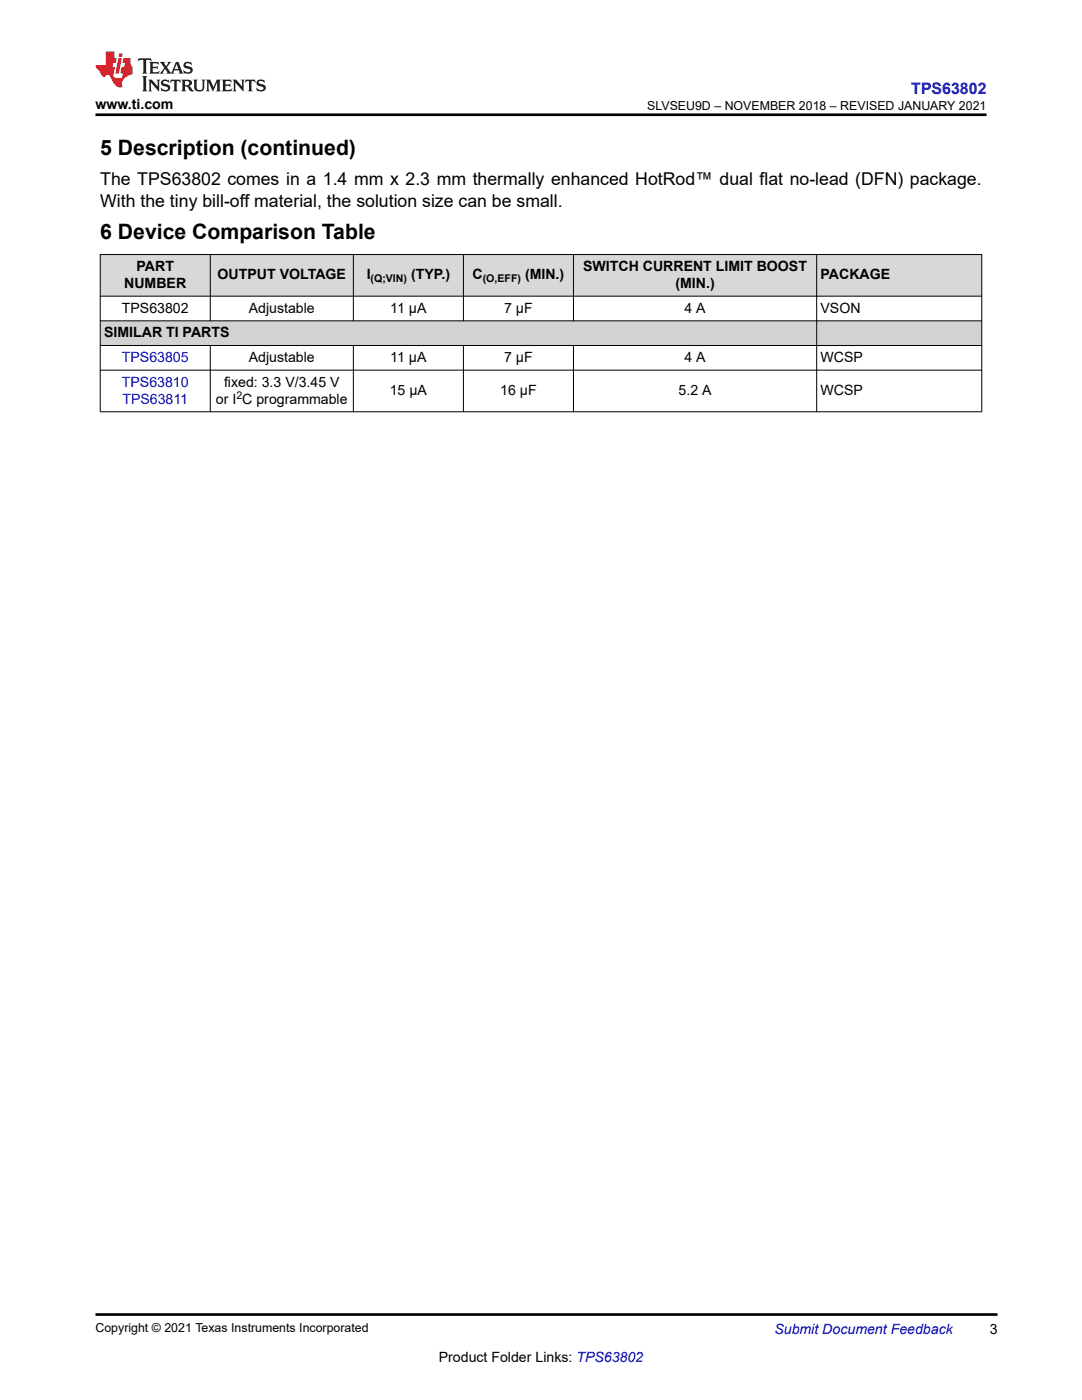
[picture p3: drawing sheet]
<svg xmlns="http://www.w3.org/2000/svg" width="216mm" height="279mm" viewBox="0 0 216 279" stroke-linecap="round" stroke-linejoin="round" font-family="sans-serif">
<defs><g id="words">
<g font-size="4.2">
<text x="20" y="30.9">5 Description (continued)</text>
<text x="20" y="47.8">6 Device Comparison Table</text>
</g>
<g font-size="3.5">
<text x="20" y="41.2">With the tiny bill-off material, the solution size can be small.</text>
<text x="20" y="37">The TPS63802 comes in a 1.4 mm x 2.3 mm thermally enhanced HotRod™ dual flat no-lead (DFN) package.</text>
</g>
<text font-size="3.2" fill="#00f" x="181.8" y="18.7">TPS63802</text>
<g font-size="2.8">
<text x="19" y="21.8">www.ti.com</text>
<text x="24.8" y="57.5">NUMBER</text>
<text x="27.2" y="54.1">PART</text>
<text x="43.4" y="55.8">OUTPUT VOLTAGE</text>
<text x="73.2" y="55.8">I</text>
<text x="82" y="55.8">(TYP.)</text>
<text x="94.3" y="55.8">C</text>
<text x="104.8" y="55.8">(MIN.)</text>
<text x="116.4" y="54.1">SWITCH CURRENT LIMIT BOOST</text>
<text x="134.8" y="57.5">(MIN.)</text>
<text x="163.7" y="55.8">PACKAGE</text>
<text x="24.3" y="62.4">TPS63802</text>
<text x="49.6" y="62.4">Adjustable</text>
<text x="77.9" y="62.4">11 µA</text>
<text x="100.6" y="62.4">7 µF</text>
<text x="136.6" y="62.4">4 A</text>
<text x="163.7" y="62.4">VSON</text>
<text x="20.8" y="67.3">SIMILAR TI PARTS</text>
<text x="44.7" y="77.1">fixed: 3.3 V/3.45 V</text>
<text x="49.6" y="72.2">Adjustable</text>
<text x="77.9" y="72.2">11 µA</text>
<text x="100.6" y="72.2">7 µF</text>
<text x="136.6" y="72.2">4 A</text>
<text x="163.7" y="72.2">WCSP</text>
<text x="43.1" y="80.5">or I C programmable</text>
<text x="77.8" y="78.8">15 µA</text>
<text x="99.8" y="78.8">16 µF</text>
<text x="135.4" y="78.8">5.2 A</text>
<text x="163.7" y="78.8">WCSP</text>
<text x="197.5" y="266.1">3</text>
<text x="87.6" y="271.7">Product Folder Links: TPS63802</text>
</g>
<g font-size="2.8" fill="#00f">
<text x="24.3" y="72.2">TPS63805</text>
<text x="24.3" y="77.1">TPS63810</text>
<text x="24.4" y="80.5">TPS63811</text>
<text x="154.5" y="266.2">Submit Document Feedback</text>
</g>
<g font-size="2.5">
<text x="129.1" y="21.9">SLVSEU9D – NOVEMBER 2018 – REVISED JANUARY 2021</text>
<text x="19" y="265.9">Copyright © 2021 Texas Instruments Incorporated</text>
</g>
<g font-size="2.1">
<text x="73.9" y="56.3">(Q;VIN)</text>
<text x="96.3" y="56.3">(O,EFF)</text>
<text x="47.2" y="79.6">2</text>
</g>
</g></defs>
<g fill="#d8d8d8">
<path d="M20 50.8h175.9v8.3h-175.9z" fill-rule="evenodd"/>
<path d="M20.1 50.9h21.8v8.1h-21.8z" fill-rule="evenodd"/>
<path d="M42 50.9h28.4v8.1h-28.4z" fill-rule="evenodd"/>
<path d="M70.6 50.9h21.8v8.1h-21.8z" fill-rule="evenodd"/>
<path d="M92.5 50.9h21.9v8.1h-21.9z" fill-rule="evenodd"/>
<path d="M114.5 50.9h48.4v8.1h-48.4z" fill-rule="evenodd"/>
<path d="M163 50.9h32.8v8.1h-32.8z" fill-rule="evenodd"/>
</g>
<g fill="#d2d2d2">
<path d="M20.1 64.1h142.8v4.8h-142.8z" fill-rule="evenodd"/>
<path d="M163 64.1h32.8v4.8h-32.8z" fill-rule="evenodd"/>
<path d="M20.8 64.8h141.4v3.4h-141.4z" fill-rule="evenodd"/>
</g>
<g fill="none" stroke="#000" stroke-width=".2">
<path d="M19.9 50.8h176.1M19.9 59.1h176.1M20 50.7v31.5M42 50.7v13.4M70.5 50.7v13.4M92.5 50.7v13.4M114.4 50.7v13.4M163 50.7v31.5M195.9 50.7v31.5M19.9 64h176.1M19.9 69h176.1M19.9 73.9h176.1"/>
<path d="M42 68.9v13.3M70.5 68.9v13.3M92.5 68.9v13.3M114.4 68.9v13.3M19.9 82.2h176.1"/>
</g>
<path d="M27.7 11.6l-.2 .6 .5-.2h.6v.1v2.2l-.2 .4h1l-.2-.4v-2.2v-.1h.5l.5 .2-.1-.6zM29.8 12.4l.2 .3v1.6l-.2 .4h1.9l.1-.6a1.08 1.08 0 0 1-1.3 .2v-.7h.6l.4 .2v-.7l-.4 .2h-.6v-.5l.2-.2a1 1 0 0 1 1 .3l-.1-.5zM31.8 12.4l1 1.1-1 1.2h.9l-.2-.2 .4-.8 .5 .8-.2 .2h1.6l-.2-.2 .1-.5h1l.1 .5-.1 .2h.9l-.2-.4-.8-1.9h-.5l-1 2.1-.8-1.1 .9-1h-.8l.2 .2-.5 .6-.3-.6 .1-.2zM35.2 12.8l.4 1h-.8zM36.8 12.5a.65 .65 0 0 0-.2 .7 .65 .65 0 0 0 .6 .5l.7 .1 .1 .3a.79 .79 0 0 1-.7 .4 .79 .79 0 0 1-.7-.5l.1 .7 .2-.1a.93 .93 0 0 0 1.1 0 .93 .93 0 0 0 .4-.9 1.46 1.46 0 0 0-1.2-.6l-.1-.3a1.09 1.09 0 0 1 1.2 .2l-.2-.6-.1 .1-.6-.2zM28.4 15.2l.2 .4v2.2l-.2 .4h1l-.2-.4v-2.2l.2-.4zM29.6 15.9l.2 .4v1.5l-.2 .4h.8l-.3-.4v-1.3l1.7 1.8v-2l.2-.4h-.8l.2 .2 .1 1.1-1.2-1.3zM32.3 16a.65 .65 0 0 0-.2 .8 .65 .65 0 0 0 .7 .4l.6 .2 .1 .2a.79 .79 0 0 1-.7 .4 .79 .79 0 0 1-.7-.5l.1 .7 .2-.1a.93 .93 0 0 0 1.1 .1 .93 .93 0 0 0 .4-1 1.46 1.46 0 0 0-1.2-.5l-.1-.4a1.09 1.09 0 0 1 1.2 .2l-.2-.6-.1 .1-.6-.1zM34.1 15.9l-.1 .6a.63 .63 0 0 1 .7-.3l.1 1.6-.3 .4h1l-.2-.4v-1.6a.66 .66 0 0 1 .8 .3l-.1-.6zM36.2 15.9l.2 .4v1.5l-.2 .4h.9l-.2-.2v-.7h.5l.1 .2a.79 .79 0 0 0 1.2 .6l-1-.9a.61 .61 0 0 0 .6-.6 .61 .61 0 0 0-.5-.7zM36.9 16.2h.2a.47 .47 0 0 1 .5 .1 .47 .47 0 0 1 .1 .5l-.2 .1-.6 .1zM38.5 15.9l.2 .2a2.27 2.27 0 0 0 .4 2 1.04 1.04 0 0 0 1.7-.7v-1.3l.2-.2h-.8l.2 .4v1.1a.6 .6 0 0 1-.6 .6 .6 .6 0 0 1-.6-.6v-1.1l.3-.4zM41.1 15.9l.2 .4v1.5l-.2 .4h.7l-.2-.4v-1.4l.9 1.9 .8-1.9v1.4l-.2 .4h1l-.3-.4v-1.5l.3-.4h-.8l-.7 1.5-.7-1.5zM44.3 15.9l.2 .4v1.5l-.2 .4h1.9l.1-.6a1.09 1.09 0 0 1-1.3 .2v-.7h.6l.4 .2v-.6l-.4 .2h-.6v-.6l.2-.1a1.01 1.01 0 0 1 1 .3l-.1-.6zM46.4 15.9l.3 .4v1.5l-.3 .4h.8l-.2-.4v-1.3l1.6 1.8v-2l.2-.4h-.7l.2 .2v1.1l-1.2-1.3zM49 15.9l-.1 .6a.63 .63 0 0 1 .8-.3v1.6l-.3 .4h1l-.2-.4v-1.6a.66 .66 0 0 1 .8 .3l-.1-.6zM51.4 16a.65 .65 0 0 0-.2 .8 .65 .65 0 0 0 .6 .4l.6 .2 .2 .2a.79 .79 0 0 1-.8 .4 .79 .79 0 0 1-.6-.5l.1 .7 .2-.1a.93 .93 0 0 0 1 .1 .93 .93 0 0 0 .5-1 1.46 1.46 0 0 0-1.3-.5l-.1-.4a1.09 1.09 0 0 1 1.3 .2l-.2-.6-.2 .1-.5-.1z" fill="#231f20"/>
<path d="M21.1 10.3v2.7h-2.1l.1 .4 .9 1a.95 .95 0 0 0 .9 .9 .59 .59 0 0 1 .6-.4 .59 .59 0 0 1 .5 .3l.4 .8a1.59 1.59 0 0 0 2.1 1.4 1.61 1.61 0 0 1 1-2.3l1-.3-.1-1.5a1.59 1.59 0 0 1-.4-1.7h-1.4l-.2 .9h.5l-.1 .9h-.5l-.2 .9v.3l.4 .1-.2 .9h-.6a.73 .73 0 0 1-1.1-.7l.3-1.5h-.5l.2-.9h.5l.2-.9h-.5v-1.3zM23.6 11.6l-.6 3.1h.7l.6-3.1zM23.8 10.7l-.1 .6h.7l.1-.6z" fill="#ed1c24"/>
<path d="M19 22.9h177.8M19 262.3h180" fill="none" stroke="#000" stroke-width=".53"/>
<use href="#words"/>
</svg>
